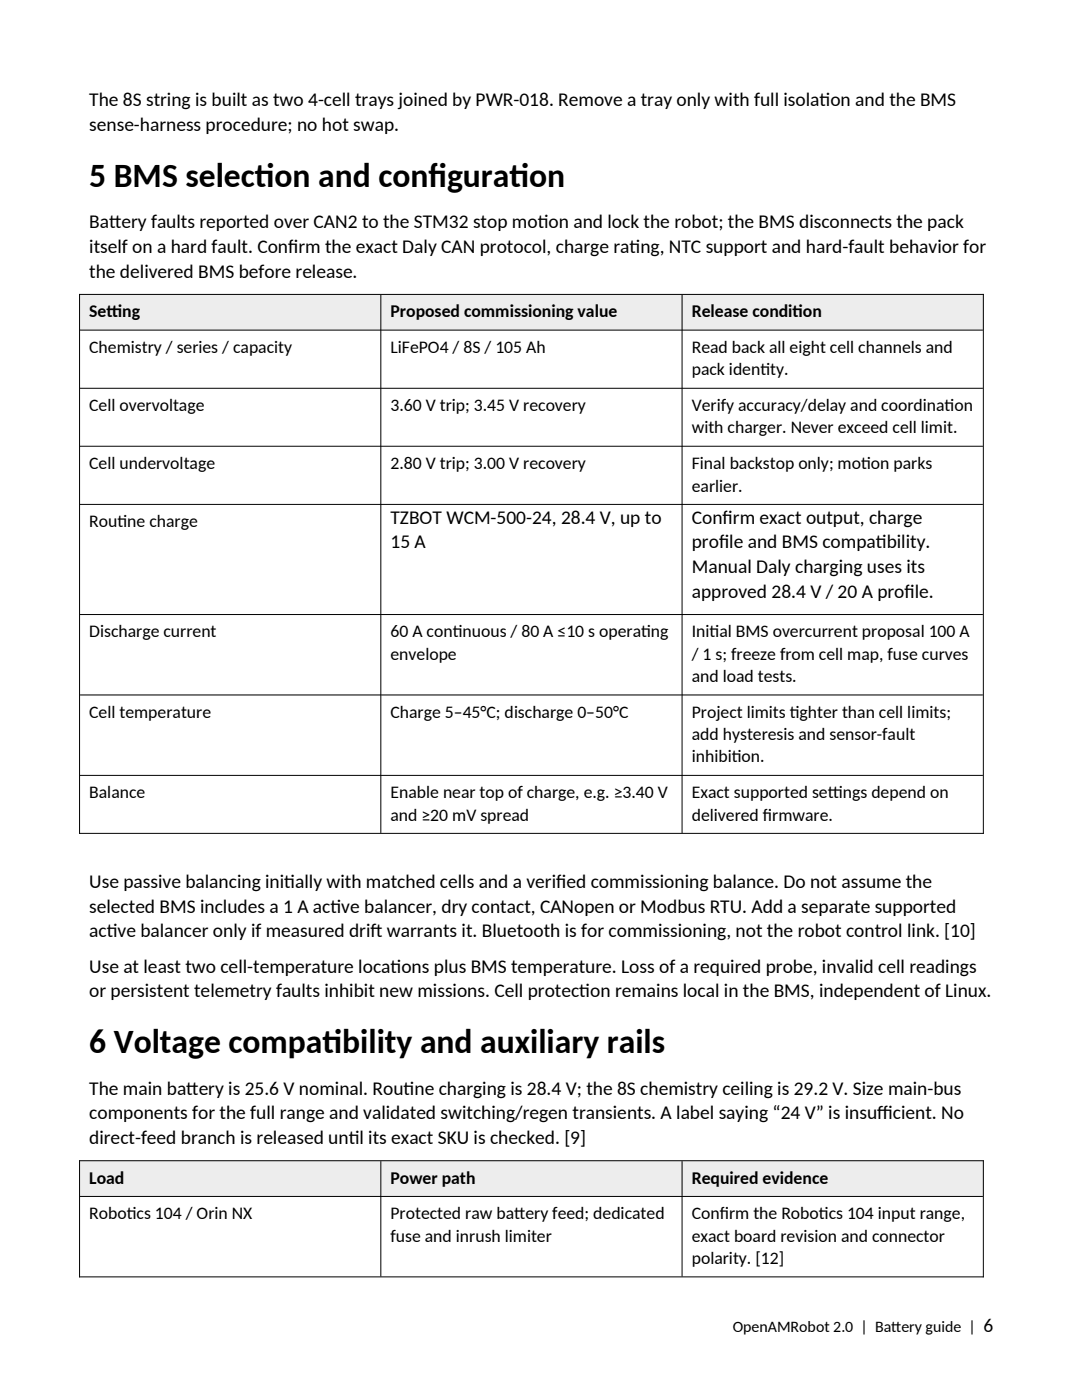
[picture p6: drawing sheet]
<svg xmlns="http://www.w3.org/2000/svg" width="216mm" height="279mm" viewBox="0 0 216 279" stroke-linecap="round" stroke-linejoin="round" font-family="sans-serif">
<defs><g id="words">
<g font-size="6.7">
<text x="17.8" y="37.3">5 BMS select</text>
<text x="50.9" y="37.3">ion and conf</text>
<text x="85.5" y="37.3">igurat</text>
<text x="101.7" y="37.3">ion</text>
<text x="17.8" y="210.2">6 Voltage compat</text>
<text x="64.4" y="210.2">ibility and auxiliary rails</text>
</g>
<g font-size="3.9">
<text x="17.8" y="21.2">The 8S string is built as two 4-cell trays joined by PWR-018. Remove a tray only with full isolat</text>
<text x="163.5" y="21.2">ion and the BMS</text>
<text x="17.8" y="26.1">sense-harness procedure; no hot swap.</text>
<text x="17.8" y="45.6">Bat</text>
<text x="21.8" y="45.6">tery faults reported over CAN2 to the STM32 stop mot</text>
<text x="107.3" y="45.6">ion and lock the robot; the BMS disconnects the pack</text>
<text x="17.8" y="50.5">itself on a hard fault. Conf</text>
<text x="57.5" y="50.5">irm the exact Daly CAN protocol, charge rat</text>
<text x="125.6" y="50.5">ing, NTC support and hard-fault behavior for</text>
<text x="17.8" y="55.4">the delivered BMS before release.</text>
<text x="77.9" y="104.5">TZBOT WCM-500-24, 28.4 V, up to</text>
<text x="138" y="104.5">Conf</text>
<text x="144.2" y="104.5">irm exact output, charge</text>
<text x="77.9" y="109.4">15 A</text>
<text x="138" y="109.4">prof</text>
<text x="143.5" y="109.4">ile and BMS compat</text>
<text x="174.8" y="109.4">ibility.</text>
<text x="138" y="114.4">Manual Daly charging uses its</text>
<text x="138" y="119.3">approved 28.4 V / 20 A prof</text>
<text x="180.5" y="119.3">ile.</text>
<text x="17.8" y="177.2">Use passive balancing init</text>
<text x="56.7" y="177.2">ially with matched cells and a verif</text>
<text x="111" y="177.2">ied commissioning balance. Do not assume the</text>
<text x="17.8" y="182.1">selected BMS includes a 1 A act</text>
<text x="66" y="182.1">ive balancer, dry contact, CANopen or Modbus RTU. Add a separate supported</text>
<text x="17.8" y="187.1">act</text>
<text x="21.3" y="187.1">ive balancer only if measured drif</text>
<text x="73.9" y="187.1">t warrants it. Bluetooth is for commissioning, not the robot control link. [10]</text>
<text x="17.8" y="194.1">Use at least two cell-temperature locat</text>
<text x="77.9" y="194.1">ions plus BMS temperature. Loss of a required probe, invalid cell readings</text>
<text x="17.8" y="199">or persistent telemetry faults inhibit new missions. Cell protect</text>
<text x="115.6" y="199">ion remains local in the BMS, independent of Linux.</text>
<text x="17.8" y="218.4">The main bat</text>
<text x="37.2" y="218.4">tery is 25.6 V nominal. Rout</text>
<text x="80.5" y="218.4">ine charging is 28.4 V; the 8S chemistry ceiling is 29.2 V. Size main-bus</text>
<text x="17.8" y="223.4">components for the full range and validated switching/regen transients. A label saying “24 V” is insuf</text>
<text x="175" y="223.4">f</text>
<text x="175" y="223.4">icient. No</text>
<text x="17.8" y="228.3">direct-feed branch is released unt</text>
<text x="69.6" y="228.3">il its exact SKU is checked. [9]</text>
<text x="196.2" y="265.7">6</text>
</g>
<g font-size="3.5">
<text x="17.8" y="63.3">Set</text>
<text x="21.3" y="63.3">t</text>
<text x="21.3" y="63.3">ing</text>
<text x="77.9" y="63.3">Proposed commissioning value</text>
<text x="138" y="63.3">Release condit</text>
<text x="158.2" y="63.3">ion</text>
<text x="17.8" y="70.4">Chemistry / series / capacity</text>
<text x="77.9" y="70.4">LiFePO4 / 8S / 105 Ah</text>
<text x="138" y="70.4">Read back all eight cell channels and</text>
<text x="138" y="74.9">pack ident</text>
<text x="151.7" y="74.9">ity.</text>
<text x="17.8" y="82">Cell overvoltage</text>
<text x="77.9" y="82">3.60 V trip; 3.45 V recovery</text>
<text x="138" y="82">Verify accuracy/delay and coordinat</text>
<text x="188.5" y="82">ion</text>
<text x="138" y="86.5">with charger. Never exceed cell limit.</text>
<text x="17.8" y="93.6">Cell undervoltage</text>
<text x="77.9" y="93.6">2.80 V trip; 3.00 V recovery</text>
<text x="138" y="93.6">Final backstop only; mot</text>
<text x="171.8" y="93.6">ion parks</text>
<text x="138" y="98.1">earlier.</text>
<text x="17.8" y="105.2">Rout</text>
<text x="23.4" y="105.2">ine charge</text>
<text x="17.8" y="127.2">Discharge current</text>
<text x="77.9" y="127.2">60 A cont</text>
<text x="77.9" y="131.7">envelope</text>
<text x="90.3" y="127.2">inuous / 80 A ≤10 s operat</text>
<text x="127.9" y="127.2">ing</text>
<text x="138" y="127.2">Init</text>
<text x="138" y="131.7">/ 1 s; freeze from cell map, fuse curves</text>
<text x="141.6" y="127.2">ial BMS overcurrent proposal 100 A</text>
<text x="138" y="136.1">and load tests.</text>
<text x="17.8" y="143.2">Cell temperature</text>
<text x="77.9" y="143.2">Charge 5–45°C; discharge 0–50°C</text>
<text x="138" y="143.2">Project limits t</text>
<text x="157.6" y="143.2">ighter than cell limits;</text>
<text x="138" y="147.7">add hysteresis and sensor-fault</text>
<text x="138" y="152.2">inhibit</text>
<text x="146" y="152.2">ion.</text>
<text x="17.8" y="159.3">Balance</text>
<text x="77.9" y="159.3">Enable near top of charge, e.g. ≥3.40 V</text>
<text x="138" y="159.3">Exact supported set</text>
<text x="165.2" y="159.3">t</text>
<text x="165.2" y="159.3">ings depend on</text>
<text x="77.9" y="163.8">and ≥20 mV spread</text>
<text x="138" y="163.8">delivered f</text>
<text x="152.2" y="163.8">irmware.</text>
<text x="17.8" y="236.2">Load</text>
<text x="77.9" y="236.2">Power path</text>
<text x="138" y="236.2">Required evidence</text>
<text x="17.8" y="243.3">Robot</text>
<text x="25.3" y="243.3">ics 104 / Orin NX</text>
<text x="77.9" y="243.3">Protected raw bat</text>
<text x="102.6" y="243.3">tery feed; dedicated</text>
<text x="138" y="243.3">Conf</text>
<text x="143.6" y="243.3">irm the Robot</text>
<text x="163.4" y="243.3">ics 104 input range,</text>
<text x="77.9" y="247.8">fuse and inrush limiter</text>
<text x="138" y="247.8">exact board revision and connector</text>
<text x="138" y="252.3">polarity. [12]</text>
</g>
<g font-size="3.2">
<text x="146.2" y="265.7">OpenAMRobot 2.0 | Bat</text>
<text x="177.9" y="265.7">tery guide |</text>
</g>
</g></defs>
<g fill="#e9eef2">
<path d="M15.9 58.7h60.1v7.1h-60.1z" fill-rule="evenodd"/>
<path d="M76 58.7h60.1v7.1h-60.1z" fill-rule="evenodd"/>
<path d="M136.1 58.7h60.1v7.1h-60.1z" fill-rule="evenodd"/>
<path d="M15.9 231.6h60.1v7.1h-60.1z" fill-rule="evenodd"/>
<path d="M76 231.6h60.1v7.1h-60.1z" fill-rule="evenodd"/>
<path d="M136.1 231.6h60.1v7.1h-60.1z" fill-rule="evenodd"/>
<path d="M15.9 58.7h60.1v7.1h-60.1z" fill-rule="evenodd"/>
<path d="M76 58.7h60.1v7.1h-60.1z" fill-rule="evenodd"/>
<path d="M136.1 58.7h60.1v7.1h-60.1z" fill-rule="evenodd"/>
<path d="M15.9 231.6h60.1v7.1h-60.1z" fill-rule="evenodd"/>
<path d="M76 231.6h60.1v7.1h-60.1z" fill-rule="evenodd"/>
<path d="M136.1 231.6h60.1v7.1h-60.1z" fill-rule="evenodd"/>
</g>
<g fill="none" stroke="#000" stroke-width=".2">
<path d="M15.8 58.8h180.5M15.9 58.7v107.7M76 58.8v107.4M136.1 58.8v107.4M196.2 58.7v107.7M16 65.9h180.1M16 77.5h180.1M16 89.1h180.1M16 100.7h180.1M16 122.6h180.1M16 138.7h180.1M16 154.7h180.1"/>
<path d="M15.8 166.3h180.5M15.8 231.7h180.5M15.9 231.6v23.3M16 238.8h180.1M76 231.7v23M136.1 231.7v23M196.2 231.6v23.3M15.8 254.8h180.5"/>
</g>
<use href="#words"/>
</svg>
